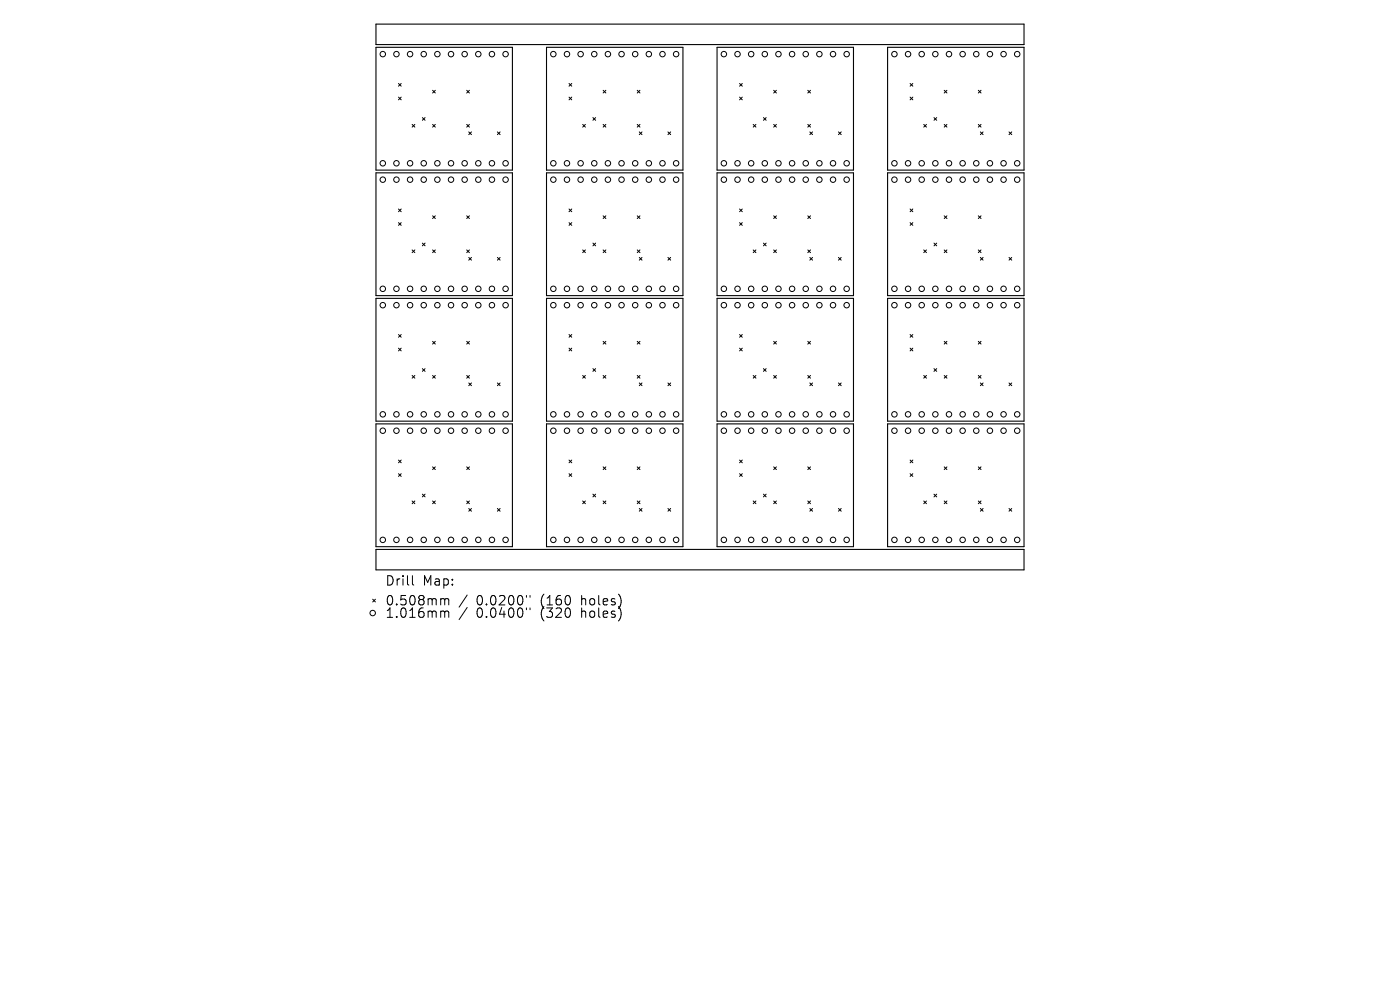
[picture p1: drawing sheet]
<svg xmlns="http://www.w3.org/2000/svg" width="297mm" height="210mm" viewBox="0 0 297 210" stroke-linecap="round" stroke-linejoin="round" font-family="sans-serif">
<defs><g id="words">
<g font-size="2.8">
<text x="81.6" y="124.5">Drill</text>
<text x="89.7" y="124.5">Map:</text>
<text x="81.6" y="128.7">0.508mm</text>
<text x="81.6" y="131.3">1.016mm</text>
<text x="101.1" y="128.7">0.0200&quot;</text>
<text x="101.1" y="131.3">0.0400&quot;</text>
<text x="114.8" y="128.7">(160</text>
<text x="114.8" y="131.3">(320</text>
<text x="123.6" y="128.7">holes)</text>
<text x="123.6" y="131.3">holes)</text>
</g>
</g></defs>
<g fill="none" stroke="#000" stroke-width=".23">
<path d="M79.8 5.1h137.4v4.4h-137.4zM79.8 10h28.9v26.1h-28.9zM115.9 10h29v26.1h-29zM152.1 10h29v26.1h-29zM188.3 10h28.9v26.1h-28.9zM79.8 36.7h28.9v26h-28.9zM115.9 36.7h29v26h-29zM152.1 36.7h29v26h-29zM188.3 36.7h28.9v26h-28.9zM79.8 63.3h28.9v26h-28.9zM115.9 63.3h29v26h-29zM152.1 63.3h29v26h-29z"/>
<path d="M188.3 63.3h28.9v26h-28.9zM79.8 89.9h28.9v26.1h-28.9zM115.9 89.9h29v26.1h-29zM152.1 89.9h29v26.1h-29zM188.3 89.9h28.9v26.1h-28.9zM79.8 116.5h137.4v4.4h-137.4z"/>
</g>
<g fill="none" stroke="#000" stroke-width=".21">
<path d="M84.5 17.7l.6 .6M85.1 17.7l-.6 .6M91.8 19.2l.6 .5M92.4 19.2l-.6 .5M99 19.2l.6 .5M99.6 19.2l-.6 .5M120.7 17.7l.6 .6M121.3 17.7l-.6 .6M128 19.2l.5 .5M128.5 19.2l-.5 .5M135.2 19.2l.6 .5M135.8 19.2l-.6 .5"/>
<path d="M156.9 17.7l.6 .6M157.5 17.7l-.6 .6M164.1 19.2l.6 .5M164.7 19.2l-.6 .5M171.4 19.2l.5 .5M171.9 19.2l-.5 .5M193.1 17.7l.6 .6M193.7 17.7l-.6 .6M200.3 19.2l.6 .5M200.9 19.2l-.6 .5M207.5 19.2l.6 .5M208.1 19.2l-.6 .5"/>
<path d="M84.5 20.6l.6 .6M85.1 20.6l-.6 .6M87.4 26.4l.6 .6M88 26.4l-.6 .6M89.6 24.9l.6 .6M90.2 24.9l-.6 .6M91.8 26.4l.6 .6M92.4 26.4l-.6 .6M99 26.4l.6 .6M99.4 28l.6 .6M99.6 26.4l-.6 .6M100 28l-.6 .6"/>
<path d="M105.5 28l.6 .6M106.1 28l-.6 .6M120.7 20.6l.6 .6M121.3 20.6l-.6 .6M123.6 26.4l.6 .6M124.2 26.4l-.6 .6M125.8 24.9l.6 .6M126.4 24.9l-.6 .6M128 26.4l.5 .6M128.5 26.4l-.5 .6M135.2 26.4l.6 .6M135.6 28l.6 .6"/>
<path d="M135.8 26.4l-.6 .6M136.2 28l-.6 .6M141.7 28l.6 .6M142.3 28l-.6 .6M156.9 20.6l.6 .6M157.5 20.6l-.6 .6M159.8 26.4l.6 .6M160.4 26.4l-.6 .6M162 24.9l.5 .6M162.5 24.9l-.5 .6M164.1 26.4l.6 .6M164.7 26.4l-.6 .6"/>
<path d="M171.4 26.4l.5 .6M171.8 28l.6 .6M171.9 26.4l-.5 .6M172.4 28l-.6 .6M177.9 28l.6 .6M178.5 28l-.6 .6M193.1 20.6l.6 .6M193.7 20.6l-.6 .6M196 26.4l.5 .6M196.5 26.4l-.5 .6M198.1 24.9l.6 .6M198.7 24.9l-.6 .6"/>
<path d="M200.3 26.4l.6 .6M200.9 26.4l-.6 .6M207.5 26.4l.6 .6M208 28l.6 .6M208.1 26.4l-.6 .6M208.6 28l-.6 .6M214.1 28l.5 .6M214.6 28l-.5 .6M84.5 44.3l.6 .6M84.5 47.2l.6 .6M85.1 44.3l-.6 .6M85.1 47.2l-.6 .6"/>
<path d="M87.4 53l.6 .6M88 53l-.6 .6M89.6 51.6l.6 .5M90.2 51.6l-.6 .5M91.8 45.8l.6 .6M91.8 53l.6 .6M92.4 45.8l-.6 .6M92.4 53l-.6 .6M99 45.8l.6 .6M99 53l.6 .6M99.4 54.6l.6 .6M99.6 45.8l-.6 .6"/>
<path d="M99.6 53l-.6 .6M100 54.6l-.6 .6M105.5 54.6l.6 .6M106.1 54.6l-.6 .6M120.7 44.3l.6 .6M120.7 47.2l.6 .6M121.3 44.3l-.6 .6M121.3 47.2l-.6 .6M123.6 53l.6 .6M124.2 53l-.6 .6M125.8 51.6l.6 .5M126.4 51.6l-.6 .5"/>
<path d="M128 45.8l.5 .6M128 53l.5 .6M128.5 45.8l-.5 .6M128.5 53l-.5 .6M135.2 53l.6 .6M135.2 45.8l.6 .6M135.6 54.6l.6 .6M135.8 45.8l-.6 .6M135.8 53l-.6 .6M136.2 54.6l-.6 .6M141.7 54.6l.6 .6M142.3 54.6l-.6 .6"/>
<path d="M156.9 44.3l.6 .6M156.9 47.2l.6 .6M157.5 44.3l-.6 .6M157.5 47.2l-.6 .6M159.8 53l.6 .6M160.4 53l-.6 .6M162 51.6l.5 .5M162.5 51.6l-.5 .5M164.1 45.8l.6 .6M164.1 53l.6 .6M164.7 45.8l-.6 .6M164.7 53l-.6 .6"/>
<path d="M171.4 53l.5 .6M171.4 45.8l.5 .6M171.8 54.6l.6 .6M171.9 45.8l-.5 .6M171.9 53l-.5 .6M172.4 54.6l-.6 .6M177.9 54.6l.6 .6M178.5 54.6l-.6 .6M193.1 44.3l.6 .6M193.1 47.2l.6 .6M193.7 44.3l-.6 .6M193.7 47.2l-.6 .6"/>
<path d="M196 53l.5 .6M196.5 53l-.5 .6M198.1 51.6l.6 .5M198.7 51.6l-.6 .5M200.3 45.8l.6 .6M200.3 53l.6 .6M200.9 45.8l-.6 .6M200.9 53l-.6 .6M207.5 45.8l.6 .6M207.5 53l.6 .6M208 54.6l.6 .6M208.1 45.8l-.6 .6"/>
<path d="M208.1 53l-.6 .6M208.6 54.6l-.6 .6M214.1 54.6l.5 .6M214.6 54.6l-.5 .6M84.5 71l.6 .5M84.5 73.9l.6 .5M85.1 71l-.6 .5M85.1 73.9l-.6 .5M87.4 79.6l.6 .6M88 79.6l-.6 .6M89.6 78.2l.6 .6M90.2 78.2l-.6 .6"/>
<path d="M91.8 72.4l.6 .6M91.8 79.6l.6 .6M92.4 72.4l-.6 .6M92.4 79.6l-.6 .6M99 79.6l.6 .6M99 72.4l.6 .6M99.6 72.4l-.6 .6M99.6 79.6l-.6 .6M120.7 71l.6 .5M120.7 73.9l.6 .5M121.3 71l-.6 .5M121.3 73.9l-.6 .5"/>
<path d="M123.6 79.6l.6 .6M124.2 79.6l-.6 .6M125.8 78.2l.6 .6M126.4 78.2l-.6 .6M128 72.4l.5 .6M128 79.6l.5 .6M128.5 72.4l-.5 .6M128.5 79.6l-.5 .6M135.2 79.6l.6 .6M135.2 72.4l.6 .6M135.8 72.4l-.6 .6M135.8 79.6l-.6 .6"/>
<path d="M156.9 71l.6 .5M156.9 73.9l.6 .5M157.5 71l-.6 .5M157.5 73.9l-.6 .5M159.8 79.6l.6 .6M160.4 79.6l-.6 .6M162 78.2l.5 .6M162.5 78.2l-.5 .6M164.1 72.4l.6 .6M164.1 79.6l.6 .6M164.7 72.4l-.6 .6M164.7 79.6l-.6 .6"/>
<path d="M171.4 79.6l.5 .6M171.4 72.4l.5 .6M171.9 72.4l-.5 .6M171.9 79.6l-.5 .6M193.1 71l.6 .5M193.1 73.9l.6 .5M193.7 71l-.6 .5M193.7 73.9l-.6 .5M196 79.6l.5 .6M196.5 79.6l-.5 .6M198.1 78.2l.6 .6M198.7 78.2l-.6 .6"/>
<path d="M200.3 72.4l.6 .6M200.3 79.6l.6 .6M200.9 72.4l-.6 .6M200.9 79.6l-.6 .6M207.5 79.6l.6 .6M207.5 72.4l.6 .6M208.1 72.4l-.6 .6M208.1 79.6l-.6 .6M84.5 97.6l.6 .6M85.1 97.6l-.6 .6M91.8 99l.6 .6M92.4 99l-.6 .6"/>
<path d="M99 99l.6 .6M99.4 81.2l.6 .6M99.6 99l-.6 .6M100 81.2l-.6 .6M105.5 81.2l.6 .6M106.1 81.2l-.6 .6M120.7 97.6l.6 .6M121.3 97.6l-.6 .6M128 99l.5 .6M128.5 99l-.5 .6M135.2 99l.6 .6M135.6 81.2l.6 .6"/>
<path d="M135.8 99l-.6 .6M136.2 81.2l-.6 .6M141.7 81.2l.6 .6M142.3 81.2l-.6 .6M156.9 97.6l.6 .6M157.5 97.6l-.6 .6M164.1 99l.6 .6M164.7 99l-.6 .6M171.4 99l.5 .6M171.8 81.2l.6 .6M171.9 99l-.5 .6M172.4 81.2l-.6 .6"/>
<path d="M177.9 81.2l.6 .6M178.5 81.2l-.6 .6M193.1 97.6l.6 .6M193.7 97.6l-.6 .6M200.3 99l.6 .6M200.9 99l-.6 .6M207.5 99l.6 .6M208 81.2l.6 .6M208.1 99l-.6 .6M208.6 81.2l-.6 .6M214.1 81.2l.5 .6M214.6 81.2l-.5 .6"/>
<path d="M84.5 100.5l.6 .6M85.1 100.5l-.6 .6M87.4 106.3l.6 .6M88 106.3l-.6 .6M89.6 104.8l.6 .6M90.2 104.8l-.6 .6M91.8 106.3l.6 .6M92.4 106.3l-.6 .6M99 106.3l.6 .6M99.4 107.9l.6 .5M99.6 106.3l-.6 .6M100 107.9l-.6 .5"/>
<path d="M105.5 107.9l.6 .5M106.1 107.9l-.6 .5M120.7 100.5l.6 .6M121.3 100.5l-.6 .6M123.6 106.3l.6 .6M124.2 106.3l-.6 .6M125.8 104.8l.6 .6M126.4 104.8l-.6 .6M128 106.3l.5 .6M128.5 106.3l-.5 .6M135.2 106.3l.6 .6M135.6 107.9l.6 .5"/>
<path d="M135.8 106.3l-.6 .6M136.2 107.9l-.6 .5M141.7 107.9l.6 .5M142.3 107.9l-.6 .5M156.9 100.5l.6 .6M157.5 100.5l-.6 .6M159.8 106.3l.6 .6M160.4 106.3l-.6 .6M162 104.8l.5 .6M162.5 104.8l-.5 .6M164.1 106.3l.6 .6M164.7 106.3l-.6 .6"/>
<path d="M171.4 106.3l.5 .6M171.8 107.9l.6 .5M171.9 106.3l-.5 .6M172.4 107.9l-.6 .5M177.9 107.9l.6 .5M178.5 107.9l-.6 .5M193.1 100.5l.6 .6M193.7 100.5l-.6 .6M196 106.3l.5 .6M196.5 106.3l-.5 .6M198.1 104.8l.6 .6M198.7 104.8l-.6 .6"/>
<path d="M200.3 106.3l.6 .6M200.9 106.3l-.6 .6M207.5 106.3l.6 .6M208 107.9l.6 .5M208.1 106.3l-.6 .6M208.6 107.9l-.6 .5M214.1 107.9l.5 .5M214.6 107.9l-.5 .5M79.1 127.1l.5 .6M79.6 127.1l-.5 .6M87.5 122.1v1.7l.3 .3M93.8 127l.5 .1v.2"/>
<path d="M93.8 129.6h.3l.2 .3M94.3 127.3l.3-.3 .5 .1 .1 1.2M94.3 127.3v1M94.3 129.9v1.1M94.3 129.9l.3-.3 .5 .1 .1 1.3M99.1 126.2l-1.7 2.6M99.1 128.9l-1.7 2.5M111.7 126.3v.4M111.7 129v.3M112.4 126.3v.4M112.4 129v.3"/>
<circle cx="81.2" cy="11.5" r=".58"/>
<circle cx="84.1" cy="11.5" r=".58"/>
<circle cx="87" cy="11.5" r=".58"/>
<circle cx="89.9" cy="11.5" r=".58"/>
<circle cx="92.8" cy="11.5" r=".58"/>
<circle cx="95.7" cy="11.5" r=".58"/>
<circle cx="98.6" cy="11.5" r=".58"/>
<circle cx="101.5" cy="11.5" r=".58"/>
<circle cx="104.4" cy="11.5" r=".58"/>
<circle cx="107.3" cy="11.5" r=".58"/>
<circle cx="117.4" cy="11.5" r=".58"/>
<circle cx="120.3" cy="11.5" r=".58"/>
<circle cx="123.2" cy="11.5" r=".58"/>
<circle cx="126.1" cy="11.5" r=".58"/>
<circle cx="129" cy="11.5" r=".58"/>
<circle cx="131.9" cy="11.5" r=".58"/>
<circle cx="134.8" cy="11.5" r=".58"/>
<circle cx="137.6" cy="11.5" r=".58"/>
<circle cx="140.5" cy="11.5" r=".58"/>
<circle cx="143.4" cy="11.5" r=".58"/>
<circle cx="153.6" cy="11.5" r=".58"/>
<circle cx="156.5" cy="11.5" r=".58"/>
<circle cx="159.4" cy="11.5" r=".58"/>
<circle cx="162.2" cy="11.5" r=".58"/>
<circle cx="165.1" cy="11.5" r=".58"/>
<circle cx="168" cy="11.5" r=".58"/>
<circle cx="170.9" cy="11.5" r=".58"/>
<circle cx="173.8" cy="11.5" r=".58"/>
<circle cx="176.7" cy="11.5" r=".58"/>
<circle cx="179.6" cy="11.5" r=".58"/>
<circle cx="189.7" cy="11.5" r=".58"/>
<circle cx="192.6" cy="11.5" r=".58"/>
<circle cx="195.5" cy="11.5" r=".58"/>
<circle cx="198.4" cy="11.5" r=".58"/>
<circle cx="201.3" cy="11.5" r=".58"/>
<circle cx="204.2" cy="11.5" r=".58"/>
<circle cx="207.1" cy="11.5" r=".58"/>
<circle cx="210" cy="11.5" r=".58"/>
<circle cx="212.9" cy="11.5" r=".58"/>
<circle cx="215.8" cy="11.5" r=".58"/>
<circle cx="81.2" cy="34.6" r=".58"/>
<circle cx="81.2" cy="38.1" r=".58"/>
<circle cx="84.1" cy="34.6" r=".58"/>
<circle cx="84.1" cy="38.1" r=".58"/>
<circle cx="87" cy="34.6" r=".58"/>
<circle cx="87" cy="38.1" r=".58"/>
<circle cx="89.9" cy="34.6" r=".58"/>
<circle cx="89.9" cy="38.1" r=".58"/>
<circle cx="92.8" cy="34.6" r=".58"/>
<circle cx="92.8" cy="38.1" r=".58"/>
<circle cx="95.7" cy="34.6" r=".58"/>
<circle cx="95.7" cy="38.1" r=".58"/>
<circle cx="98.6" cy="34.6" r=".58"/>
<circle cx="98.6" cy="38.1" r=".58"/>
<circle cx="101.5" cy="34.6" r=".58"/>
<circle cx="101.5" cy="38.1" r=".58"/>
<circle cx="104.4" cy="34.6" r=".58"/>
<circle cx="104.4" cy="38.1" r=".58"/>
<circle cx="107.3" cy="34.6" r=".58"/>
<circle cx="107.3" cy="38.1" r=".58"/>
<circle cx="117.4" cy="34.6" r=".58"/>
<circle cx="117.4" cy="38.1" r=".58"/>
<circle cx="120.3" cy="34.6" r=".58"/>
<circle cx="120.3" cy="38.1" r=".58"/>
<circle cx="123.2" cy="34.6" r=".58"/>
<circle cx="123.2" cy="38.1" r=".58"/>
<circle cx="126.1" cy="34.6" r=".58"/>
<circle cx="126.1" cy="38.1" r=".58"/>
<circle cx="129" cy="34.6" r=".58"/>
<circle cx="129" cy="38.1" r=".58"/>
<circle cx="131.9" cy="34.6" r=".58"/>
<circle cx="131.9" cy="38.1" r=".58"/>
<circle cx="134.8" cy="34.6" r=".58"/>
<circle cx="134.8" cy="38.1" r=".58"/>
<circle cx="137.6" cy="34.6" r=".58"/>
<circle cx="137.6" cy="38.1" r=".58"/>
<circle cx="140.5" cy="34.6" r=".58"/>
<circle cx="140.5" cy="38.1" r=".58"/>
<circle cx="143.4" cy="34.6" r=".58"/>
<circle cx="143.4" cy="38.1" r=".58"/>
<circle cx="153.6" cy="34.6" r=".58"/>
<circle cx="153.6" cy="38.1" r=".58"/>
<circle cx="156.5" cy="34.6" r=".58"/>
<circle cx="156.5" cy="38.1" r=".58"/>
<circle cx="159.4" cy="34.6" r=".58"/>
<circle cx="159.4" cy="38.1" r=".58"/>
<circle cx="162.2" cy="34.6" r=".58"/>
<circle cx="162.2" cy="38.1" r=".58"/>
<circle cx="165.1" cy="34.6" r=".58"/>
<circle cx="165.1" cy="38.1" r=".58"/>
<circle cx="168" cy="34.6" r=".58"/>
<circle cx="168" cy="38.1" r=".58"/>
<circle cx="170.9" cy="34.6" r=".58"/>
<circle cx="170.9" cy="38.1" r=".58"/>
<circle cx="173.8" cy="34.6" r=".58"/>
<circle cx="173.8" cy="38.1" r=".58"/>
<circle cx="176.7" cy="34.6" r=".58"/>
<circle cx="176.7" cy="38.1" r=".58"/>
<circle cx="179.6" cy="34.6" r=".58"/>
<circle cx="179.6" cy="38.1" r=".58"/>
<circle cx="189.7" cy="34.6" r=".58"/>
<circle cx="189.7" cy="38.1" r=".58"/>
<circle cx="192.6" cy="34.6" r=".58"/>
<circle cx="192.6" cy="38.1" r=".58"/>
<circle cx="195.5" cy="34.6" r=".58"/>
<circle cx="195.5" cy="38.1" r=".58"/>
<circle cx="198.4" cy="34.6" r=".58"/>
<circle cx="198.4" cy="38.1" r=".58"/>
<circle cx="201.3" cy="34.6" r=".58"/>
<circle cx="201.3" cy="38.1" r=".58"/>
<circle cx="204.2" cy="34.6" r=".58"/>
<circle cx="204.2" cy="38.1" r=".58"/>
<circle cx="207.1" cy="34.6" r=".58"/>
<circle cx="207.1" cy="38.1" r=".58"/>
<circle cx="210" cy="34.6" r=".58"/>
<circle cx="210" cy="38.1" r=".58"/>
<circle cx="212.9" cy="34.6" r=".58"/>
<circle cx="212.9" cy="38.1" r=".58"/>
<circle cx="215.8" cy="34.6" r=".58"/>
<circle cx="215.8" cy="38.1" r=".58"/>
<circle cx="81.2" cy="64.7" r=".58"/>
<circle cx="81.2" cy="61.3" r=".58"/>
<circle cx="84.1" cy="64.7" r=".58"/>
<circle cx="84.1" cy="61.3" r=".58"/>
<circle cx="87" cy="64.7" r=".58"/>
<circle cx="87" cy="61.3" r=".58"/>
<circle cx="89.9" cy="64.7" r=".58"/>
<circle cx="89.9" cy="61.3" r=".58"/>
<circle cx="92.8" cy="64.7" r=".58"/>
<circle cx="92.8" cy="61.3" r=".58"/>
<circle cx="95.7" cy="64.7" r=".58"/>
<circle cx="95.7" cy="61.3" r=".58"/>
<circle cx="98.6" cy="64.7" r=".58"/>
<circle cx="98.6" cy="61.3" r=".58"/>
<circle cx="101.5" cy="64.7" r=".58"/>
<circle cx="101.5" cy="61.3" r=".58"/>
<circle cx="104.4" cy="64.7" r=".58"/>
<circle cx="104.4" cy="61.3" r=".58"/>
<circle cx="107.3" cy="64.7" r=".58"/>
<circle cx="107.3" cy="61.3" r=".58"/>
<circle cx="117.4" cy="64.7" r=".58"/>
<circle cx="117.4" cy="61.3" r=".58"/>
<circle cx="120.3" cy="64.7" r=".58"/>
<circle cx="120.3" cy="61.3" r=".58"/>
<circle cx="123.2" cy="64.7" r=".58"/>
<circle cx="123.2" cy="61.3" r=".58"/>
<circle cx="126.1" cy="64.7" r=".58"/>
<circle cx="126.1" cy="61.3" r=".58"/>
<circle cx="129" cy="64.7" r=".58"/>
<circle cx="129" cy="61.3" r=".58"/>
<circle cx="131.9" cy="64.7" r=".58"/>
<circle cx="131.9" cy="61.3" r=".58"/>
<circle cx="134.8" cy="64.7" r=".58"/>
<circle cx="134.8" cy="61.3" r=".58"/>
<circle cx="137.6" cy="64.7" r=".58"/>
<circle cx="137.6" cy="61.3" r=".58"/>
<circle cx="140.5" cy="64.7" r=".58"/>
<circle cx="140.5" cy="61.3" r=".58"/>
<circle cx="143.4" cy="64.7" r=".58"/>
<circle cx="143.4" cy="61.3" r=".58"/>
<circle cx="153.6" cy="64.7" r=".58"/>
<circle cx="153.6" cy="61.3" r=".58"/>
<circle cx="156.5" cy="64.7" r=".58"/>
<circle cx="156.5" cy="61.3" r=".58"/>
<circle cx="159.4" cy="64.7" r=".58"/>
<circle cx="159.4" cy="61.3" r=".58"/>
<circle cx="162.2" cy="64.7" r=".58"/>
<circle cx="162.2" cy="61.3" r=".58"/>
<circle cx="165.1" cy="64.7" r=".58"/>
<circle cx="165.1" cy="61.3" r=".58"/>
<circle cx="168" cy="64.7" r=".58"/>
<circle cx="168" cy="61.3" r=".58"/>
<circle cx="170.9" cy="64.7" r=".58"/>
<circle cx="170.9" cy="61.3" r=".58"/>
<circle cx="173.8" cy="64.7" r=".58"/>
<circle cx="173.8" cy="61.3" r=".58"/>
<circle cx="176.7" cy="64.7" r=".58"/>
<circle cx="176.7" cy="61.3" r=".58"/>
<circle cx="179.6" cy="64.7" r=".58"/>
<circle cx="179.6" cy="61.3" r=".58"/>
<circle cx="189.7" cy="64.7" r=".58"/>
<circle cx="189.7" cy="61.3" r=".58"/>
<circle cx="192.6" cy="64.7" r=".58"/>
<circle cx="192.6" cy="61.3" r=".58"/>
<circle cx="195.5" cy="64.7" r=".58"/>
<circle cx="195.5" cy="61.3" r=".58"/>
<circle cx="198.4" cy="64.7" r=".58"/>
<circle cx="198.4" cy="61.3" r=".58"/>
<circle cx="201.3" cy="64.7" r=".58"/>
<circle cx="201.3" cy="61.3" r=".58"/>
<circle cx="204.2" cy="64.7" r=".58"/>
<circle cx="204.2" cy="61.3" r=".58"/>
<circle cx="207.1" cy="64.7" r=".58"/>
<circle cx="207.1" cy="61.3" r=".58"/>
<circle cx="210" cy="64.7" r=".58"/>
<circle cx="210" cy="61.3" r=".58"/>
<circle cx="212.9" cy="64.7" r=".58"/>
<circle cx="212.9" cy="61.3" r=".58"/>
<circle cx="215.8" cy="64.7" r=".58"/>
<circle cx="215.8" cy="61.3" r=".58"/>
<circle cx="81.2" cy="87.9" r=".58"/>
<circle cx="81.2" cy="91.4" r=".58"/>
<circle cx="84.1" cy="87.9" r=".58"/>
<circle cx="84.1" cy="91.4" r=".58"/>
<circle cx="87" cy="87.9" r=".58"/>
<circle cx="87" cy="91.4" r=".58"/>
<circle cx="89.9" cy="87.9" r=".58"/>
<circle cx="89.9" cy="91.4" r=".58"/>
<circle cx="92.8" cy="87.9" r=".58"/>
<circle cx="92.8" cy="91.4" r=".58"/>
<circle cx="95.7" cy="87.9" r=".58"/>
<circle cx="95.7" cy="91.4" r=".58"/>
<circle cx="98.6" cy="87.9" r=".58"/>
<circle cx="98.6" cy="91.4" r=".58"/>
<circle cx="101.5" cy="87.9" r=".58"/>
<circle cx="101.5" cy="91.4" r=".58"/>
<circle cx="104.4" cy="87.9" r=".58"/>
<circle cx="104.4" cy="91.4" r=".58"/>
<circle cx="107.3" cy="87.9" r=".58"/>
<circle cx="107.3" cy="91.4" r=".58"/>
<circle cx="117.4" cy="87.9" r=".58"/>
<circle cx="117.4" cy="91.4" r=".58"/>
<circle cx="120.3" cy="87.9" r=".58"/>
<circle cx="120.3" cy="91.4" r=".58"/>
<circle cx="123.2" cy="87.9" r=".58"/>
<circle cx="123.2" cy="91.4" r=".58"/>
<circle cx="126.1" cy="87.9" r=".58"/>
<circle cx="126.1" cy="91.4" r=".58"/>
<circle cx="129" cy="87.9" r=".58"/>
<circle cx="129" cy="91.4" r=".58"/>
<circle cx="131.9" cy="87.9" r=".58"/>
<circle cx="131.9" cy="91.4" r=".58"/>
<circle cx="134.8" cy="87.9" r=".58"/>
<circle cx="134.8" cy="91.4" r=".58"/>
<circle cx="137.6" cy="87.9" r=".58"/>
<circle cx="137.6" cy="91.4" r=".58"/>
<circle cx="140.5" cy="87.9" r=".58"/>
<circle cx="140.5" cy="91.4" r=".58"/>
<circle cx="143.4" cy="87.9" r=".58"/>
<circle cx="143.4" cy="91.4" r=".58"/>
<circle cx="153.6" cy="87.9" r=".58"/>
<circle cx="153.6" cy="91.4" r=".58"/>
<circle cx="156.5" cy="87.9" r=".58"/>
<circle cx="156.5" cy="91.4" r=".58"/>
<circle cx="159.4" cy="87.9" r=".58"/>
<circle cx="159.4" cy="91.4" r=".58"/>
<circle cx="162.2" cy="87.9" r=".58"/>
<circle cx="162.2" cy="91.4" r=".58"/>
<circle cx="165.1" cy="87.9" r=".58"/>
<circle cx="165.1" cy="91.4" r=".58"/>
<circle cx="168" cy="87.9" r=".58"/>
<circle cx="168" cy="91.4" r=".58"/>
<circle cx="170.9" cy="87.9" r=".58"/>
<circle cx="170.9" cy="91.4" r=".58"/>
<circle cx="173.8" cy="87.9" r=".58"/>
<circle cx="173.8" cy="91.4" r=".58"/>
<circle cx="176.7" cy="87.9" r=".58"/>
<circle cx="176.7" cy="91.4" r=".58"/>
<circle cx="179.6" cy="87.9" r=".58"/>
<circle cx="179.6" cy="91.4" r=".58"/>
<circle cx="189.7" cy="87.9" r=".58"/>
<circle cx="189.7" cy="91.4" r=".58"/>
<circle cx="192.6" cy="87.9" r=".58"/>
<circle cx="192.6" cy="91.4" r=".58"/>
<circle cx="195.5" cy="87.9" r=".58"/>
<circle cx="195.5" cy="91.4" r=".58"/>
<circle cx="198.4" cy="87.9" r=".58"/>
<circle cx="198.4" cy="91.4" r=".58"/>
<circle cx="201.3" cy="87.9" r=".58"/>
<circle cx="201.3" cy="91.4" r=".58"/>
<circle cx="204.2" cy="87.9" r=".58"/>
<circle cx="204.2" cy="91.4" r=".58"/>
<circle cx="207.1" cy="87.9" r=".58"/>
<circle cx="207.1" cy="91.4" r=".58"/>
<circle cx="210" cy="87.9" r=".58"/>
<circle cx="210" cy="91.4" r=".58"/>
<circle cx="212.9" cy="87.9" r=".58"/>
<circle cx="212.9" cy="91.4" r=".58"/>
<circle cx="215.8" cy="87.9" r=".58"/>
<circle cx="215.8" cy="91.4" r=".58"/>
<circle cx="81.2" cy="114.5" r=".58"/>
<circle cx="84.1" cy="114.5" r=".58"/>
<circle cx="87" cy="114.5" r=".58"/>
<circle cx="89.9" cy="114.5" r=".58"/>
<circle cx="92.8" cy="114.5" r=".58"/>
<circle cx="95.7" cy="114.5" r=".58"/>
<circle cx="98.6" cy="114.5" r=".58"/>
<circle cx="101.5" cy="114.5" r=".58"/>
<circle cx="104.4" cy="114.5" r=".58"/>
<circle cx="107.3" cy="114.5" r=".58"/>
<circle cx="117.4" cy="114.5" r=".58"/>
<circle cx="120.3" cy="114.5" r=".58"/>
<circle cx="123.2" cy="114.5" r=".58"/>
<circle cx="126.1" cy="114.5" r=".58"/>
<circle cx="129" cy="114.5" r=".58"/>
<circle cx="131.9" cy="114.5" r=".58"/>
<circle cx="134.8" cy="114.5" r=".58"/>
<circle cx="137.6" cy="114.5" r=".58"/>
<circle cx="140.5" cy="114.5" r=".58"/>
<circle cx="143.4" cy="114.5" r=".58"/>
<circle cx="153.6" cy="114.5" r=".58"/>
<circle cx="156.5" cy="114.5" r=".58"/>
<circle cx="159.4" cy="114.5" r=".58"/>
<circle cx="162.2" cy="114.5" r=".58"/>
<circle cx="165.1" cy="114.5" r=".58"/>
<circle cx="168" cy="114.5" r=".58"/>
<circle cx="170.9" cy="114.5" r=".58"/>
<circle cx="173.8" cy="114.5" r=".58"/>
<circle cx="176.7" cy="114.5" r=".58"/>
<circle cx="179.6" cy="114.5" r=".58"/>
<circle cx="189.7" cy="114.5" r=".58"/>
<circle cx="192.6" cy="114.5" r=".58"/>
<circle cx="195.5" cy="114.5" r=".58"/>
<circle cx="198.4" cy="114.5" r=".58"/>
<circle cx="201.3" cy="114.5" r=".58"/>
<circle cx="204.2" cy="114.5" r=".58"/>
<circle cx="207.1" cy="114.5" r=".58"/>
<circle cx="210" cy="114.5" r=".58"/>
<circle cx="212.9" cy="114.5" r=".58"/>
<circle cx="215.8" cy="114.5" r=".58"/>
<circle cx="79.1" cy="130" r=".58"/>
</g>
<use href="#words"/>
</svg>
